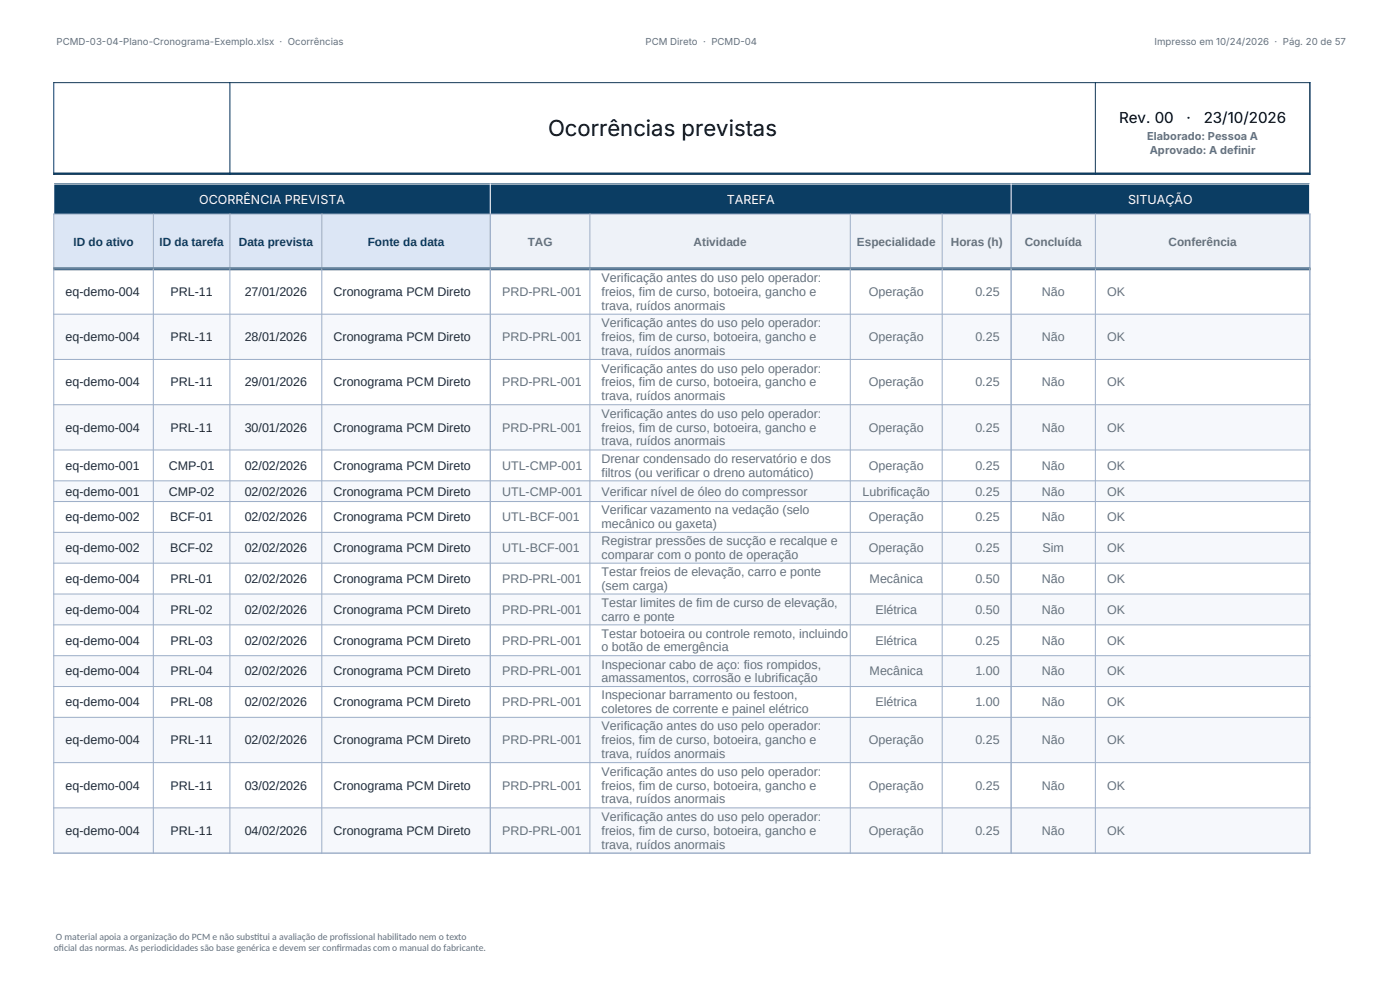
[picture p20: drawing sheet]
<svg xmlns="http://www.w3.org/2000/svg" width="297mm" height="210mm" viewBox="0 0 297 210" stroke-linecap="round" stroke-linejoin="round" font-family="sans-serif">
<defs><g id="words">
<text font-size="4.7" x="116.3" y="28.9">Ocorrências previstas</text>
<g font-size="3.2">
<text x="237.4" y="26.1">Rev. 00</text>
<text x="251.7" y="26.1">·</text>
<text x="255.4" y="26.1">23/10/2026</text>
</g>
<g font-size="2.6" fill="#fff">
<text x="42.3" y="43.2">OCORRÊNCIA PREVISTA</text>
<text x="154.2" y="43.2">TAREFA</text>
<text x="239.3" y="43.2">SITUAÇÃO</text>
</g>
<g font-size="2.6" fill="#64717d">
<text x="127.6" y="59.8">Verificação antes do uso pelo operador:</text>
<text x="106.5" y="62.8">PRD-PRL-001</text>
<text x="127.6" y="62.8">freios, fim de curso, botoeira, gancho e</text>
<text x="127.6" y="65.7">trava, ruídos anormais</text>
<text x="184.3" y="62.8">Operação</text>
<text x="206.9" y="62.8">0.25</text>
<text x="221" y="62.8">Não</text>
<text x="234.9" y="62.8">OK</text>
<text x="127.6" y="69.4">Verificação antes do uso pelo operador:</text>
<text x="106.5" y="72.4">PRD-PRL-001</text>
<text x="127.6" y="72.4">freios, fim de curso, botoeira, gancho e</text>
<text x="127.6" y="75.3">trava, ruídos anormais</text>
<text x="184.3" y="72.4">Operação</text>
<text x="206.9" y="72.4">0.25</text>
<text x="221" y="72.4">Não</text>
<text x="234.9" y="72.4">OK</text>
<text x="106.5" y="82">PRD-PRL-001</text>
<text x="127.6" y="79">Verificação antes do uso pelo operador:</text>
<text x="127.6" y="82">freios, fim de curso, botoeira, gancho e</text>
<text x="184.3" y="82">Operação</text>
<text x="206.9" y="82">0.25</text>
<text x="221" y="82">Não</text>
<text x="234.9" y="82">OK</text>
<text x="127.6" y="84.9">trava, ruídos anormais</text>
<text x="127.6" y="88.6">Verificação antes do uso pelo operador:</text>
<text x="106.5" y="91.6">PRD-PRL-001</text>
<text x="127.6" y="91.6">freios, fim de curso, botoeira, gancho e</text>
<text x="127.6" y="94.5">trava, ruídos anormais</text>
<text x="184.3" y="91.6">Operação</text>
<text x="206.9" y="91.6">0.25</text>
<text x="221" y="91.6">Não</text>
<text x="234.9" y="91.6">OK</text>
<text x="106.5" y="99.7">UTL-CMP-001</text>
<text x="127.6" y="98.2">Drenar condensado do reservatório e dos</text>
<text x="127.6" y="101.1">filtros (ou verificar o dreno automático)</text>
<text x="184.3" y="99.7">Operação</text>
<text x="206.9" y="99.7">0.25</text>
<text x="221" y="99.7">Não</text>
<text x="234.9" y="99.7">OK</text>
<text x="106.5" y="105.1">UTL-CMP-001</text>
<text x="127.6" y="105.1">Verificar nível de óleo do compressor</text>
<text x="183" y="105.1">Lubrificação</text>
<text x="206.9" y="105.1">0.25</text>
<text x="221" y="105.1">Não</text>
<text x="234.9" y="105.1">OK</text>
<text x="106.5" y="110.6">UTL-BCF-001</text>
<text x="127.6" y="109.1">Verificar vazamento na vedação (selo</text>
<text x="127.6" y="112">mecânico ou gaxeta)</text>
<text x="184.3" y="110.6">Operação</text>
<text x="206.9" y="110.6">0.25</text>
<text x="221" y="110.6">Não</text>
<text x="234.9" y="110.6">OK</text>
<text x="106.5" y="117.1">UTL-BCF-001</text>
<text x="127.6" y="115.7">Registrar pressões de sucção e recalque e</text>
<text x="127.6" y="118.6">comparar com o ponto de operação</text>
<text x="184.3" y="117.1">Operação</text>
<text x="206.9" y="117.1">0.25</text>
<text x="221.2" y="117.1">Sim</text>
<text x="234.9" y="117.1">OK</text>
<text x="106.5" y="123.7">PRD-PRL-001</text>
<text x="127.6" y="122.2">Testar freios de elevação, carro e ponte</text>
<text x="127.6" y="125.1">(sem carga)</text>
<text x="184.5" y="123.7">Mecânica</text>
<text x="206.9" y="123.7">0.50</text>
<text x="221" y="123.7">Não</text>
<text x="234.9" y="123.7">OK</text>
<text x="106.5" y="130.2">PRD-PRL-001</text>
<text x="127.6" y="128.7">Testar limites de fim de curso de elevação,</text>
<text x="127.6" y="131.7">carro e ponte</text>
<text x="185.7" y="130.2">Elétrica</text>
<text x="206.9" y="130.2">0.50</text>
<text x="221" y="130.2">Não</text>
<text x="234.9" y="130.2">OK</text>
<text x="106.5" y="136.7">PRD-PRL-001</text>
<text x="127.6" y="135.3">Testar botoeira ou controle remoto, incluindo</text>
<text x="185.7" y="136.7">Elétrica</text>
<text x="206.9" y="136.7">0.25</text>
<text x="221" y="136.7">Não</text>
<text x="234.9" y="136.7">OK</text>
<text x="106.5" y="143.3">PRD-PRL-001</text>
<text x="127.6" y="138.2">o botão de emergência</text>
<text x="127.6" y="141.8">Inspecionar cabo de aço: fios rompidos,</text>
<text x="184.5" y="143.3">Mecânica</text>
<text x="206.9" y="143.3">1.00</text>
<text x="221" y="143.3">Não</text>
<text x="234.9" y="143.3">OK</text>
<text x="106.5" y="149.8">PRD-PRL-001</text>
<text x="127.6" y="144.7">amassamentos, corrosão e lubrificação</text>
<text x="127.6" y="148.4">Inspecionar barramento ou festoon,</text>
<text x="185.7" y="149.8">Elétrica</text>
<text x="206.9" y="149.8">1.00</text>
<text x="221" y="149.8">Não</text>
<text x="234.9" y="149.8">OK</text>
<text x="127.6" y="151.3">coletores de corrente e painel elétrico</text>
<text x="127.6" y="155">Verificação antes do uso pelo operador:</text>
<text x="106.5" y="157.9">PRD-PRL-001</text>
<text x="127.6" y="157.9">freios, fim de curso, botoeira, gancho e</text>
<text x="127.6" y="160.8">trava, ruídos anormais</text>
<text x="184.3" y="157.9">Operação</text>
<text x="206.9" y="157.9">0.25</text>
<text x="221" y="157.9">Não</text>
<text x="234.9" y="157.9">OK</text>
<text x="106.5" y="167.5">PRD-PRL-001</text>
<text x="127.6" y="164.6">Verificação antes do uso pelo operador:</text>
<text x="127.6" y="167.5">freios, fim de curso, botoeira, gancho e</text>
<text x="184.3" y="167.5">Operação</text>
<text x="206.9" y="167.5">0.25</text>
<text x="221" y="167.5">Não</text>
<text x="234.9" y="167.5">OK</text>
<text x="127.6" y="170.4">trava, ruídos anormais</text>
<text x="106.5" y="177.1">PRD-PRL-001</text>
<text x="127.6" y="174.2">Verificação antes do uso pelo operador:</text>
<text x="127.6" y="177.1">freios, fim de curso, botoeira, gancho e</text>
<text x="184.3" y="177.1">Operação</text>
<text x="206.9" y="177.1">0.25</text>
<text x="221" y="177.1">Não</text>
<text x="234.9" y="177.1">OK</text>
<text x="127.6" y="180">trava, ruídos anormais</text>
</g>
<g font-size="2.6" fill="#1f2937">
<text x="13.9" y="62.8">eq-demo-004</text>
<text x="36.2" y="62.8">PRL-11</text>
<text x="51.9" y="62.8">27/01/2026</text>
<text x="70.8" y="62.8">Cronograma PCM Direto</text>
<text x="13.9" y="72.4">eq-demo-004</text>
<text x="36.2" y="72.4">PRL-11</text>
<text x="51.9" y="72.4">28/01/2026</text>
<text x="70.8" y="72.4">Cronograma PCM Direto</text>
<text x="13.9" y="82">eq-demo-004</text>
<text x="36.2" y="82">PRL-11</text>
<text x="51.9" y="82">29/01/2026</text>
<text x="70.8" y="82">Cronograma PCM Direto</text>
<text x="13.9" y="91.6">eq-demo-004</text>
<text x="36.2" y="91.6">PRL-11</text>
<text x="51.9" y="91.6">30/01/2026</text>
<text x="70.8" y="91.6">Cronograma PCM Direto</text>
<text x="13.9" y="99.7">eq-demo-001</text>
<text x="35.8" y="99.7">CMP-01</text>
<text x="51.9" y="99.7">02/02/2026</text>
<text x="70.8" y="99.7">Cronograma PCM Direto</text>
<text x="13.9" y="105.1">eq-demo-001</text>
<text x="35.8" y="105.1">CMP-02</text>
<text x="51.9" y="105.1">02/02/2026</text>
<text x="70.8" y="105.1">Cronograma PCM Direto</text>
<text x="13.9" y="110.6">eq-demo-002</text>
<text x="36.1" y="110.6">BCF-01</text>
<text x="51.9" y="110.6">02/02/2026</text>
<text x="70.8" y="110.6">Cronograma PCM Direto</text>
<text x="13.9" y="117.1">eq-demo-002</text>
<text x="36.1" y="117.1">BCF-02</text>
<text x="51.9" y="117.1">02/02/2026</text>
<text x="70.8" y="117.1">Cronograma PCM Direto</text>
<text x="13.9" y="123.7">eq-demo-004</text>
<text x="36.2" y="123.7">PRL-01</text>
<text x="51.9" y="123.7">02/02/2026</text>
<text x="70.8" y="123.7">Cronograma PCM Direto</text>
<text x="13.9" y="130.2">eq-demo-004</text>
<text x="36.2" y="130.2">PRL-02</text>
<text x="51.9" y="130.2">02/02/2026</text>
<text x="70.8" y="130.2">Cronograma PCM Direto</text>
<text x="13.9" y="136.7">eq-demo-004</text>
<text x="36.2" y="136.7">PRL-03</text>
<text x="51.9" y="136.7">02/02/2026</text>
<text x="70.8" y="136.7">Cronograma PCM Direto</text>
<text x="13.9" y="143.3">eq-demo-004</text>
<text x="36.2" y="143.3">PRL-04</text>
<text x="51.9" y="143.3">02/02/2026</text>
<text x="70.8" y="143.3">Cronograma PCM Direto</text>
<text x="13.9" y="149.8">eq-demo-004</text>
<text x="36.2" y="149.8">PRL-08</text>
<text x="51.9" y="149.8">02/02/2026</text>
<text x="70.8" y="149.8">Cronograma PCM Direto</text>
<text x="13.9" y="157.9">eq-demo-004</text>
<text x="36.2" y="157.9">PRL-11</text>
<text x="51.9" y="157.9">02/02/2026</text>
<text x="70.8" y="157.9">Cronograma PCM Direto</text>
<text x="13.9" y="167.5">eq-demo-004</text>
<text x="36.2" y="167.5">PRL-11</text>
<text x="51.9" y="167.5">03/02/2026</text>
<text x="70.8" y="167.5">Cronograma PCM Direto</text>
<text x="13.9" y="177.1">eq-demo-004</text>
<text x="36.2" y="177.1">PRL-11</text>
<text x="51.9" y="177.1">04/02/2026</text>
<text x="70.8" y="177.1">Cronograma PCM Direto</text>
</g>
<g font-size="2.5" fill="#0b3d63">
<text x="15.6" y="52.1">ID do ativo</text>
<text x="33.8" y="52.1">ID da tarefa</text>
<text x="50.7" y="52.1">Data prevista</text>
<text x="78" y="52.1">Fonte da data</text>
</g>
<g font-size="2.5" fill="#64717d">
<text x="112" y="52.1">TAG</text>
<text x="147.1" y="52.1">Atividade</text>
<text x="181.8" y="52.1">Especialidade</text>
<text x="201.7" y="52.1">Horas (h)</text>
<text x="217.4" y="52.1">Concluída</text>
<text x="247.9" y="52.1">Conferência</text>
</g>
<g font-size="2.3" fill="#64717d">
<text x="243.4" y="29.8">Elaborado: Pessoa A</text>
<text x="243.9" y="32.6">Aprovado: A definir</text>
</g>
<g font-size="2" fill="#64717d">
<text x="12" y="9.6">PCMD-03-04-Plano-Cronograma-Exemplo.xlsx · Ocorrências</text>
<text x="136.9" y="9.6">PCM Direto · PCMD-04</text>
<text x="244.9" y="9.6">Impresso em 10/24/2026 · Pág. 20 de 57</text>
<text x="11.4" y="201.8">of</text>
<text x="11.9" y="199.3">O material apoia a organização do PCM e não subst</text>
<text x="12.5" y="201.8">icial das normas. As periodicidades são base genérica e devem ser conf</text>
<text x="53.9" y="199.3">itui a avaliação de prof</text>
<text x="71.4" y="201.8">irmadas com o manual do fabricante.</text>
<text x="72.8" y="199.3">issional habilitado nem o texto</text>
</g>
</g></defs>
<path d="M11.4 39h266.5v6.4h-266.5z" fill-rule="evenodd" fill="#0b3d63"/>
<path d="M11.4 45.4h92.6v11.6h-92.6z" fill-rule="evenodd" fill="#dce6f5"/>
<path d="M104 45.4h173.9v11.6h-173.9z" fill-rule="evenodd" fill="#eef2f8"/>
<path d="M11.3 17.5h266.7M11.4 17.4v19.7M48.8 17.4v19.7M232.4 17.4v19.7M277.9 17.4v19.7" fill="none" stroke="#0b3d63" stroke-width=".22"/>
<path d="M11.3 36.9h266.7M11.3 57h266.7" fill="none" stroke="#0b3d63" stroke-width=".51"/>
<path d="M11.3 39h266.7M11.4 38.9v6.6M104 38.9v6.6M214.5 38.9v6.6M277.9 38.9v6.6" fill="none" stroke="#fff" stroke-width=".22"/>
<path d="M11.3 45.4h266.7M11.4 45.3v12M32.5 45.3v12M48.8 45.3v12M68.3 45.3v12M104 45.3v12M125.1 45.3v12M180.4 45.3v12M199.9 45.3v12M214.5 45.3v12M232.4 45.3v12M277.9 45.3v12" fill="none" stroke="#9fb0c9" stroke-width=".22"/>
<g fill="#f6f8fc">
<path d="M11.4 66.6h266.5v9.6h-266.5z" fill-rule="evenodd"/>
<path d="M11.4 85.8h266.5v9.6h-266.5z" fill-rule="evenodd"/>
<path d="M11.4 102h266.5v4.4h-266.5z" fill-rule="evenodd"/>
<path d="M11.4 112.9h266.5v6.6h-266.5z" fill-rule="evenodd"/>
<path d="M11.4 126h266.5v6.5h-266.5z" fill-rule="evenodd"/>
<path d="M11.4 139.1h266.5v6.5h-266.5z" fill-rule="evenodd"/>
<path d="M11.4 152.1h266.5v9.7h-266.5z" fill-rule="evenodd"/>
<path d="M11.4 171.4h266.5v9.6h-266.5z" fill-rule="evenodd"/>
</g>
<g fill="none" stroke="#9fb0c9" stroke-width=".22">
<path d="M11.3 57h266.7M11.4 56.9v124.2M32.5 56.9v124.2M48.8 56.9v124.2M68.3 56.9v124.2M104 56.9v124.2M125.1 56.9v124.2M180.4 56.9v124.2M199.9 56.9v124.2M214.5 56.9v124.2M232.4 56.9v124.2M277.9 56.9v124.2"/>
<path d="M11.3 66.6h266.7M11.3 76.3h266.7M11.3 85.9h266.7M11.3 95.5h266.7M11.3 102h266.7M11.3 106.4h266.7M11.3 112.9h266.7M11.3 119.5h266.7M11.3 126h266.7M11.3 132.6h266.7M11.3 139.1h266.7M11.3 145.6h266.7"/>
<path d="M11.3 152.2h266.7M11.3 161.8h266.7M11.3 171.4h266.7M11.3 181h266.7"/>
</g>
<use href="#words"/>
</svg>
